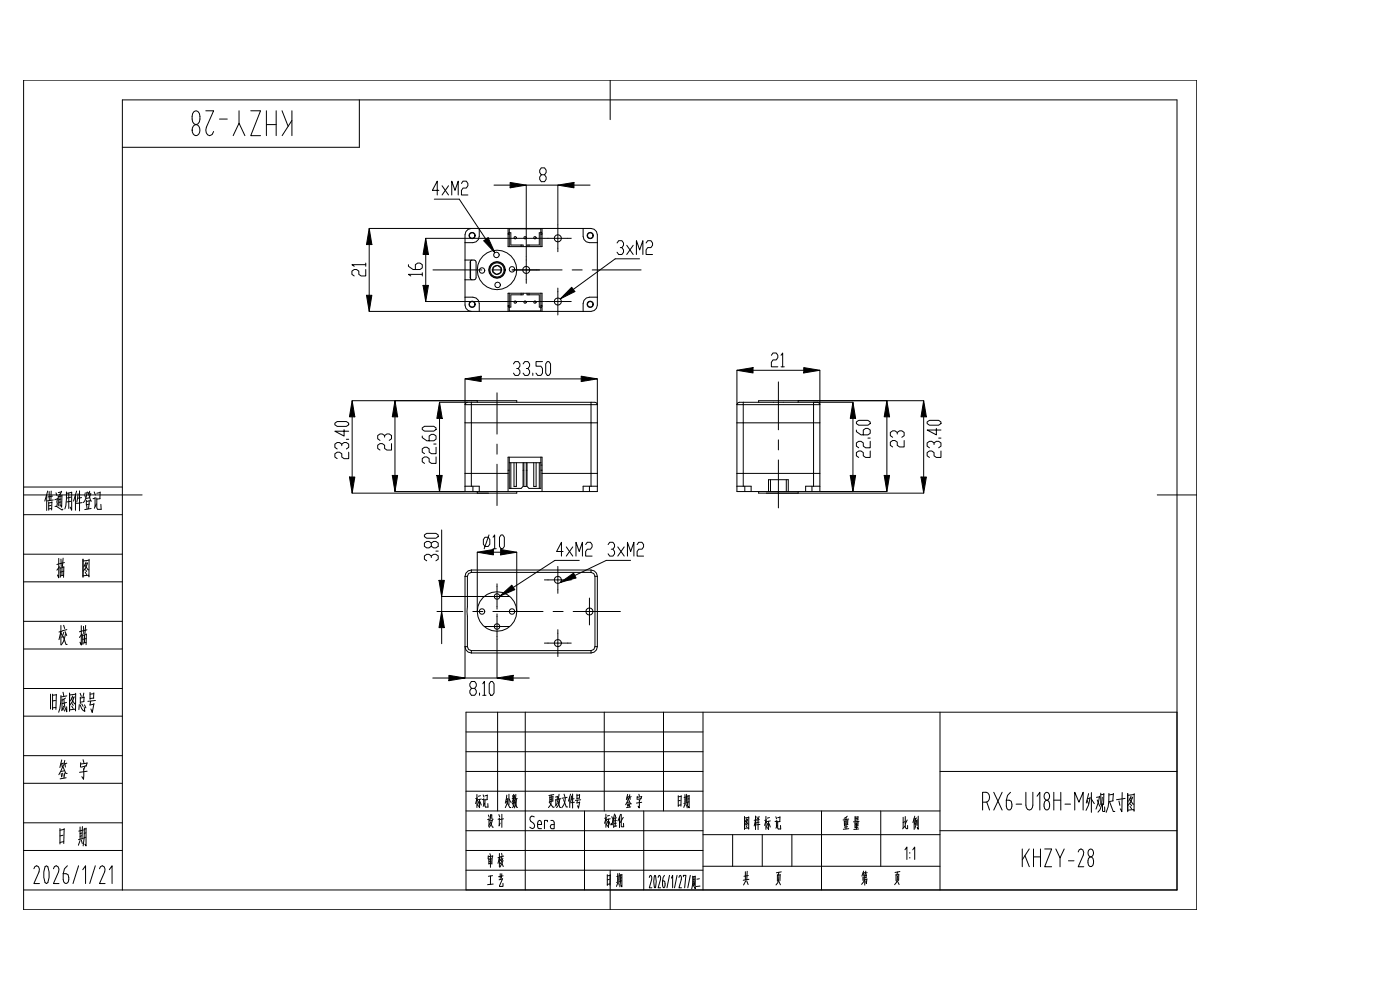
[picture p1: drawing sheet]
<svg xmlns="http://www.w3.org/2000/svg" width="297mm" height="210mm" viewBox="0 0 297 210" stroke-linecap="round" stroke-linejoin="round" font-family="sans-serif">
<!-- layer: 0 -->
<g fill="none" stroke="#000" stroke-width=".21">
<path d="M98.7 55.2h1.9l.3 .1 .1 .3v3.3l-.1 .3-.3 .2h-1.9M98.8 49.1l.5-.5 .7-.1h25.4l.7 .1 .4 .5 .2 .7v14.9l-.2 .7-.4 .5-.7 .2h-25.4l-.7-.2-.5-.5-.1-.7v-14.9zM99.8 55.3v3.9M100.2 55.2l-.3 .1-.2 .3v3.3l.2 .3 .3 .2M101.7 48.5v1.6l-.2 .7-.5 .5-.7 .2h-1.6M104.7 56.7l.8-.4 .8 .6-.1 .9-.9 .4-.7-.5zM107.8 48.5v3.8h7.2v-3.8M107.8 49.7h.2M108 49.2l-.2 .3M108 52.3v-3.8h6.7v3.8M108 49.4h.4v2.6h2.6v.3M110.5 52v.3"/>
<path d="M112.2 52v.3M114.7 49.2l.3 .3M114.7 49.4h-.3v2.6h-2.6v.3M114.7 49.7h.3M123.7 48.5v1.6l.2 .7 .5 .5 .6 .2h1.7M98.7 63h1.6l.7 .2 .5 .5 .2 .7v1.7M107.8 65l.2 .3M107.8 66.1v-3.9h7.2v3.9M107.8 64.8h.2M108 62.2v3.8h6.7v-3.8M110.5 62.2v.3M111 62.2v.3h-2.6v2.6h-.4"/>
<path d="M111.8 62.2v.3h2.6v2.6h.3M112.2 62.2v.3M114.7 64.8h.3M115 65l-.3 .3M126.7 63h-1.7l-.6 .2-.5 .5-.2 .7v1.7M98.7 85.8l.1-.3 .4-.2h27l.4 .2 .1 .3M98.7 85.8v18.5h28v-18.5M98.7 85.8h28M98.7 89.7h28M100 85.3v17.8M101.2 85.3v-.3h8.4v.3M107.8 99.7h.2"/>
<path d="M108 97v6.6h2.5l.5-.4v-5M108 98.2h6.7M108.4 98.2v5.4M109 98.2v5h.5v-5M111 99.7h.1M111.1 98.2v5h.5v-5M111.6 99.7h.2M113.2 98.2v5h.5v-5M114.4 98.2v5.4M114.7 97v6.6h-2.5l-.4-.4v-5M114.7 99.7h.3M114.7 98.7h.3"/>
<path d="M125.4 85.3v17.8M156.3 85.8l.2-.3 .3-.2h16.6l.4 .2 .1 .3M156.3 85.8v18.5h17.6v-18.5M156.3 85.8h17.6M156.3 89.7h17.6M157.7 85.3v17.8M160.9 85.3v-.3h8.4v.3M172.6 85.3v17.8M98.7 103.1h3v1.2M98.7 100.4h9.1M100.3 103.1v1.2M101.2 104.3v.3h8.4v-.3"/>
<path d="M107.8 104.3v-7.3h7.2v7.3M115 100.4h11.7M125 103.1v1.2M126.7 103.1h-3v1.2M156.3 103.1h3v1.2M156.3 100.4h17.6M158 103.1v1.2M160.9 104.3v.3h8.4v-.3M163 104.3v-2.5h4.2v2.5M163.5 101.8v2.5M166.8 101.8v2.5M172.3 103.1v1.2"/>
<path d="M173.9 103.1h-3v1.2M98.7 137.2l.1 .6 .5 .5 .7 .2M98.7 122.3v14.9M98.7 137.2h.5M98.7 122.3h.5M99.2 137.2l.2 .6 .6 .2M99.2 122.3v14.9M100 121.4l-.6 .3-.2 .6M100 120.9l-.7 .2-.5 .5-.1 .7M100 120.9v.5M100 138v.5M100 121.4h25.4"/>
<path d="M100 138h25.4M100 138.5h25.4M100 120.9h25.4M125.4 121.4l.6 .3 .2 .6M125.4 120.9l.7 .2 .4 .5 .2 .7M125.4 120.9v.5M125.4 138v.5M126.2 137.2l-.2 .6-.6 .2M126.2 122.3v14.9M126.2 137.2h.5M126.2 122.3h.5M126.7 137.2l-.2 .6-.4 .5-.7 .2"/>
<path d="M126.7 122.3v14.9"/>
<circle cx="100.2" cy="50" r=".59"/>
<circle cx="100.2" cy="50" r=".67"/>
<circle cx="102.3" cy="57.4" r=".59"/>
<circle cx="105.3" cy="54.1" r=".59"/>
<circle cx="105.4" cy="57.3" r=".97"/>
<circle cx="105.4" cy="57.3" r="4.2"/>
<circle cx="105.4" cy="57.3" r="1.51"/>
<circle cx="105.4" cy="57.3" r="1.68"/>
<circle cx="105.4" cy="57.3" r="1.76"/>
<circle cx="108.6" cy="57.1" r=".59"/>
<circle cx="109.3" cy="50.4" r=".25"/>
<circle cx="111.4" cy="50.4" r=".25"/>
<circle cx="111.6" cy="57.3" r=".75"/>
<circle cx="113.5" cy="50.4" r=".25"/>
<circle cx="118.3" cy="50.6" r=".75"/>
<circle cx="125.2" cy="50" r=".67"/>
<circle cx="125.2" cy="50" r=".59"/>
<circle cx="100.2" cy="64.5" r=".67"/>
<circle cx="100.2" cy="64.5" r=".59"/>
<circle cx="105.6" cy="60.4" r=".59"/>
<circle cx="109.3" cy="64.1" r=".25"/>
<circle cx="111.4" cy="64.1" r=".25"/>
<circle cx="113.5" cy="64.1" r=".25"/>
<circle cx="118.3" cy="64" r=".75"/>
<circle cx="125.2" cy="64.5" r=".67"/>
<circle cx="125.2" cy="64.5" r=".59"/>
<circle cx="102.3" cy="129.7" r=".59"/>
<circle cx="105.4" cy="129.7" r="4.2"/>
<circle cx="105.4" cy="132.9" r=".59"/>
<circle cx="105.4" cy="126.5" r=".59"/>
<circle cx="108.6" cy="129.7" r=".59"/>
<circle cx="118.3" cy="123" r=".75"/>
<circle cx="118.3" cy="136.4" r=".75"/>
<circle cx="125" cy="129.7" r=".75"/>
</g>
<g fill="none" stroke="#000" stroke-width=".21">
<path d="M104.8 39.3h3.4M108.2 38.7l3.4 .6-3.4 .5zM114.8 37.1l-.3-.5v-.5l.3-.5h.7l.4 .5v.5l-.4 .5h-.7l-.3 .5v.4l.3 .5h.7l.4-.5v-.4l-.4-.5M118.3 39.3l3.5-.6v1.1zM121.8 39.3h3.4M77.6 57.2v1.3h-1l-.5-.3v-.7l-.5-.3h-.5l-.4 .3v.7l.4 .3M77.6 56.1h-2.9l.4 .4M77.6 55.8v.7M78.3 48.5l.6 3.4h-1.1zM78.3 48.5h21.6M78.3 51.9v10.7M86.7 56.1v.4l.9 .7h1.5l.5-.4v-.7l-.5-.3h-.5l-.5 .3v1.1"/>
<path d="M89.6 58.2h-2.9l.4 .3M89.6 57.9v.6M90.3 50.6l.6 3.4h-1.2zM90.3 50.6h25.1M90.3 54v6.5M97.4 42.2l5.7 8.6M102.6 51.1l1-.7 1.4 3.2zM118.3 47.7v-8.4h-6.7v15.1M77.8 62.6h1.1l-.6 3.5zM78.3 66.1h21.6M89.7 60.5h1.2l-.6 3.5zM90.3 64h25.1"/>
<path d="M108.9 77.2l.4-.5h.7l.3 .5v.5l-.3 .5h-.4M110 78.2l.3 .5v.4l-.3 .5h-.7l-.4-.5M111 77.2l.3-.5h.7l.3 .5v.5l-.3 .5h-.3M112 78.2l.3 .5v.4l-.3 .5h-.7l-.3-.5M113 79.1v.5M115.1 76.7h-1.4v1h1l.4 .5v.9l-.4 .5h-.6l-.4-.5M116.1 76.7h.4l.3 .5v1.9l-.3 .5h-.4l-.3-.5v-1.9zM123.3 79.8l3.4 .6-3.4 .5zM156.3 78.5l3.5-.5v1.1zM156.3 78.5v7.3M159.8 78.5h10.7M163.6 75.4l.4-.5h.7l.3 .5v.5l-.3 .4h-.7l-.4 .5v1h1.4"/>
<path d="M165.7 75.4l.3-.5v2.9M165.7 77.8h.7M170.5 78l3.4 .5-3.4 .6zM173.9 78.5v7.3M71 89.8l.5-.4h2l.5 .4v.3l-.5 .3h-2l-.5-.3zM72.5 94.6v-.4l-.5-.3h-.5l-.5 .3v.7l.5 .3M72.5 94.2l.5-.3h.5l.5 .3v.7l-.5 .3M73 91.1v1.4l-2-1h3M73.5 93.2h.5M74 95.9v1.4h-1l-.5-.4v-.6l-.5-.4h-.5l-.5 .4v.6l.5 .4M74.7 85l.6 3.4h-1.2zM74.7 85h26.5"/>
<path d="M74.7 88.4v12.8M81.6 92.7v-.3l-.5-.4h-.5l-.5 .4v.7l.5 .3M81.6 92.4l.5-.4h.5l.5 .4v.7l-.5 .3M83.1 94.1v1.4h-1l-.5-.4v-.7l-.5-.3h-.5l-.5 .3v.7l.5 .4M83.8 85l.6 3.4h-1.2zM83.8 88.4v12.5M89.6 92.5v.3l1 .7h1.4l.5-.3v-.7l-.5-.4h-.5l-.5 .4v1M89.6 90.8l.5-.4h1.9l.5 .4v.3l-.5 .4h-1.9l-.5-.4zM92 94.2h.5M92.5 96.9v1.4h-1l-.5-.3v-.7l-.4-.4h-.5l-.5 .4v.7l.5 .3M92.5 94.9v1.3h-1l-.5-.3v-.7l-.4-.3h-.5l-.5 .3v.7l.5 .3M93.2 85.3l.6 3.5h-1.1z"/>
<path d="M93.2 85.3h5.9M93.2 88.8v12.1M98.7 80.4l3.4-.6v1.1zM98.7 80.4v5.4M102.1 80.4h21.2M126.7 80.4v5.4M169.4 85h26.6M172.6 85.3h8.3M180.9 85.3l.6 3.5h-1.1zM180.9 88.8v12.1M181.7 91.2v.4l1 .6h1.4l.5-.3v-.7l-.5-.3h-.5l-.5 .3v1M181.7 89.5l.5-.3h1.9l.5 .3v.3l-.5 .4h-1.9l-.5-.4z"/>
<path d="M184.1 92.9h.5M184.6 95.7v1.3h-1l-.5-.3v-.7l-.4-.3h-.5l-.5 .3v.7l.5 .3M184.6 93.6v1.4h-1l-.5-.4v-.6l-.4-.4h-.5l-.5 .4v.6l.5 .4M188.1 85l.6 3.4h-1.1zM188.1 88.4v12.5M190.3 92.1v-.4l-.4-.3h-.5l-.5 .3v.7l.5 .4M190.3 91.7l.5-.3h.5l.5 .3v.7l-.5 .4M191.8 93.4v1.4h-1l-.5-.3v-.7l-.4-.4h-.5l-.5 .4v.7l.5 .3M196 85l.5 3.4h-1.1zM196 88.4v12.8M196.7 89.5l.5-.3h1.9l.5 .3v.3l-.5 .4h-1.9l-.5-.4zM198.2 94.3v-.3l-.5-.4h-.5l-.5 .4v.6l.5 .4"/>
<path d="M198.2 94l.4-.4h.5l.5 .4v.6l-.5 .4M198.6 90.9v1.3l-1.9-1h2.9M199.1 92.9h.5M199.6 95.7v1.3h-1l-.4-.3v-.7l-.5-.3h-.5l-.5 .3v.7l.5 .3M74.1 101.2h1.2l-.6 3.4zM74.7 104.6h28.9M83.2 100.9h1.2l-.6 3.4zM83.8 104.3h14.8M90 113.5l.5-.4h2l.5 .4v.3l-.5 .4h-2l-.5-.4zM91.5 118.3v-.4l-.5-.3h-.5l-.5 .3v.7l.5 .4M91.5 117.9l.5-.3h.5l.5 .3v.7l-.5 .4M91.5 115.2l.5-.3h.5l.5 .3v.7l-.5 .3h-.5l-.5-.3v-.7l-.5-.3h-.5l-.5 .3v.7l.5 .3h.5l.5-.3"/>
<path d="M92.5 116.9h.5M92.7 100.9h1.1l-.6 3.4zM93.7 112.4v10.7M101.2 117.1l3.5-.5v1.1zM101.2 117.1v12.6M102.9 114h.7l.3 .4v1l-.3 .5h-.7l-.4-.5v-1zM103.7 113.5l-1 2.9M104.6 114l.3-.5v2.9M104.6 116.4h.7M104.7 117.1h1.5M106.2 116.6l3.4 .5-3.4 .6zM106.3 113.5h.3l.4 .5v1.9l-.4 .5h-.3l-.3-.5v-1.9z"/>
<path d="M109.6 117.1v12.6M162.6 104.6h33.4M174 104.3h14.1M180.4 100.9h1.1l-.6 3.4zM187.6 100.9h1.1l-.6 3.4zM195.4 101.2h1.1l-.5 3.4zM93.1 123.1h1.2l-.6 3.4zM93.7 129.7l.6 3.4h-1.2zM93.7 133.1v3.5M102.7 126.5h-9v3.2h-.9M105.4 135.6v8.2h-6.7v-6.6M91.8 143.8h3.4"/>
<path d="M95.2 143.3l3.5 .5-3.5 .6zM100 146l-.3-.5v-.5l.3-.4h.7l.3 .4v.5l-.3 .5h-.7l-.3 .5v.5l.3 .5h.7l.3-.5v-.5l-.3-.5M101.7 147v.5M102.4 145l.4-.4v2.9M102.4 147.5h.7M104.1 144.6h.4l.3 .4v2l-.3 .5h-.4l-.3-.5v-2zM105.4 143.8l3.5-.5v1.1zM108.9 143.8h3.4"/>
</g>
<g fill="#000">
<path d="M108.2 38.7l3.4 .6-3.4 .5zM118.3 39.3l3.5-.6v1.1zM78.3 48.5l.6 3.4h-1.1zM90.3 50.6l.6 3.4h-1.2zM102.6 51.1l1-.7 1.4 3.2zM77.8 62.6h1.1l-.6 3.5zM89.7 60.5h1.2l-.6 3.5zM98.7 80.4l3.4-.6v1.1zM156.3 78.5l3.5-.5v1.1zM170.5 78l3.4 .5-3.4 .6zM74.7 85l.6 3.4h-1.2zM83.8 85l.6 3.4h-1.2z"/>
<path d="M93.2 85.3l.6 3.5h-1.1zM123.3 79.8l3.4 .6-3.4 .5zM180.9 85.3l.6 3.5h-1.1zM188.1 85l.6 3.4h-1.1zM196 85l.5 3.4h-1.1zM74.1 101.2h1.2l-.6 3.4zM83.2 100.9h1.2l-.6 3.4zM92.7 100.9h1.1l-.6 3.4zM101.2 117.1l3.5-.5v1.1zM106.2 116.6l3.4 .5-3.4 .6zM180.4 100.9h1.1l-.6 3.4zM187.6 100.9h1.1l-.6 3.4z"/>
<path d="M195.4 101.2h1.1l-.5 3.4zM93.1 123.1h1.2l-.6 3.4zM93.7 129.7l.6 3.4h-1.2zM95.2 143.3l3.5 .5-3.5 .6zM105.4 143.8l3.5-.5v1.1z"/>
</g>
<g fill="none" stroke="#000" stroke-width=".21">
<path d="M91.9 57.3h10.3M104.4 57.3h2.1M108.6 57.3h10.7M121.4 57.3h2.1M125.6 57.3h10.4M105.4 83.3v8.8M105.4 94.2v2.1M105.4 98.5v8.7M165.1 81v10.2M165.1 93.3v2.1M165.1 97.6v10.1M92.7 129.7h5.5"/>
<path d="M100.3 129.7h2.1M104.6 129.7h10.6M117.3 129.7h2.2M121.6 129.7h5.5"/>
</g>
<!-- layer: VhF -->
<g fill="none" stroke="#000" stroke-width=".21">
<path d="M93.8 39.4l1.4 2M95.2 39.4l-1.4 2M97.9 38.9l.3-.5h.7l.4 .5v.5l-.4 .5h-.7l-.3 .5v1h1.4M92.1 42.2h5.3M93.1 40.4h-1.4l1.1-2v3M95.8 41.4v-3l.7 2 .7-2v3M108.8 57.3h5.7M111.6 54.4v5.7M115.5 50.6h5.7M118.3 47.7v5.7M130.9 51.5l.3-.4h.7l.4 .4v.5l-.4 .5h-.3M131.9 52.5l.4 .5v.5l-.4 .5h-.7l-.3-.5"/>
<path d="M133 52l1.3 2M134.3 52l-1.3 2M135 54v-2.9l.7 1.9 .7-1.9v2.9M135.7 54.9h-5.2l-8.9 6.5M137.1 51.5l.3-.4h.7l.3 .4v.5l-.3 .5h-.7l-.3 .5v1h1.3M115.5 64h5.7M118.3 61.1v5.7M121.3 60.9l.7 1-3.1 1.5zM119.5 117h-1.4l1-2v3M120.1 116l1.4 2M121.5 116l-1.4 2M122.2 118v-3l.7 2 .7-2v3"/>
<path d="M122.9 118.9h-5.2l-8.8 5.7M124.2 115.5l.4-.5h.7l.3 .5v.5l-.3 .5h-.7l-.4 .5v1h1.4M129 115.5l.3-.5h.7l.4 .5v.5l-.4 .5h-.3M130 116.5l.4 .5v.5l-.4 .5h-.7l-.3-.5M131.1 116l1.3 2M132.4 116l-1.3 2M133.1 118v-3l.7 2 .7-2v3M133.8 118.9h-5.2l-6.7 3.2M135.2 115.5l.3-.5h.7l.3 .5v.5l-.3 .5h-.7l-.3 .5v1h1.3M102.8 126.5h5.3M102.8 132.9h5.3M105.4 123.8v5.4"/>
<path d="M105.4 130.2v5.4M106 126.5l2.6-2.4 .6 1zM115.5 123h5.7M115.5 136.4h5.7M118.3 120.2v5.7M118.3 133.6v5.7M118.9 123.6l2.8-2 .5 1zM122.2 129.7h9.4M125 126.9v5.7"/>
</g>
<path d="M121.3 60.9l.7 1-3.1 1.5zM106 126.5l2.6-2.4 .6 1zM118.9 123.6l2.8-2 .5 1z" fill="#000"/>
<g fill="none" stroke="#000" stroke-width=".21">
<path d="M129.4 17v8.4M26 21.2h223.7v167.6h-223.7zM5 105h25.1M245.5 105h8.4M105.6 151.1v20.9M111.4 151.1v37.7M128.2 151.1v20.9M140.8 151.1v20.9M149.1 151.1v37.7M199.4 151.1v37.7M249.7 151.1h-150.8v37.7M98.9 172h100.5"/>
<path d="M98.9 167.8h50.2M124 172v16.8M136.6 172v16.8M199.4 176.2h50.3M199.4 163.6h50.3M129.4 184.6v8.4"/>
</g>
<g fill="none" stroke="#000" stroke-width=".21">
<path d="M5 17h248.9v176h-248.9zM76.2 21.2v10h-50.2M5 117.6h21M5 109.2h21M5 103.3h21M5 137.7h21M5 131.8h21M5 123.4h21M5 151.9h21M5 146h21M98.9 159.5h50.2M98.9 155.3h50.2"/>
<path d="M5 174.5h21M5 166.2h21M5 160.3h21M98.9 176.2h50.2M98.9 163.6h50.2M149.1 177h50.3M155.4 177v6.8M161.7 177v6.8M168 177v6.8M174.3 172v16.8M186.8 172v11.8M5 180.4h21"/>
<path d="M5 188.8h21M98.9 184.6h50.2M98.9 180.4h50.2M149.1 183.8h50.3"/>
</g>
<g fill="none" stroke="#000" stroke-width=".21">
<path d="M41 26.8a.83 .83 0 0 1 1.1-.2 .83 .83 0 0 1 .3 1 .88 .88 0 0 1-.8 1.2 .88 .88 0 0 1-.8-1.2zM41.2 23.7l.4-.2a1.37 1.37 0 0 1 .8 1.8l-.1 .5-.3 .5-.4 .1a1.37 1.37 0 0 1-.8-1.7l.1-.6zM43.7 23.5h1.6l-1.5 3.5a1.23 1.23 0 0 0 .7 1.8l.5-.3 .3-.6M46.6 25.3h1.6M49.5 28.8l1.2-2.7 1.3 2.7M50.7 23.5v2.6M53.2 23.5h2.1l-2.1 5.3h2.1M56.5 26.4h2.1M56.5 23.5v5.3M58.6 23.5v5.3M59.8 23.5l1.3 3.3M61.9 23.5v5.3"/>
<path d="M61.9 25.5l-2 3.3M9.9 105v3.3M10.1 104.2l-.6 2.1M10.3 106.5v1.7M10.4 104.3l.1 1.9M10.8 107.2l-.5 .1M10.9 104.2l-.1 1.9M11 107.9l-.7 .1M11 106.4v1.8M11 106.6l-.7 .1M11.2 105.2l-1 .2M11.3 106.1l-1.2 .1"/>
<path d="M11.7 107.4h.3l1.2 .8M11.9 104.5l.2 .6M12.2 105.8l-.6 .2M12.2 105.7l-.2 1.7M12.4 105.1v2.2M12.5 118.5v4.1l-.3-.6M12.6 104.8l.2 .4M12.6 119.6l-.5 .1M12.7 105.3v2.1M12.9 105.9l-.4 .1M12.9 118.6l.1 1.6M13 106.5l-.5 .1"/>
<path d="M13 104.3l-.6 .2M13.1 104.2l-.4 .8M13.1 105.1v2.5l-.2-.5M13.1 105.2l-.7 .2M13.4 108l-.2 .1M13.4 118.4l-.2 1.8M13.7 119.3l-1 .3M14.1 104.3l-.1 3-.2 .7M14.6 104.6v3.3M15.1 105.5l-.9 .1M15.1 106.3l-.9 .2M15.2 104.4v3.8l-.3-.6"/>
<path d="M15.2 104.4l-1.1 .3M16 105v3.2M16.3 104.2l-.7 2.1M16.6 104.7l-.3 1.8M16.9 104.1v4.3M17.3 105.5l-.8 .2M17.4 106.6l-1.2 .2M17.6 118.6v3.9M17.9 104.9l.2 .6M18.1 119.9l.6 1h.1M18.3 119.2l-.5 1.1M18.3 106.1v1.1"/>
<path d="M18.4 107.2l.1 .8M18.5 104.5l-.5 .1M18.5 119.6l-.4 .1M18.5 104.3l-.3 1.3-.5 1M18.6 119.4l-.5 1.2-.4 .5M18.7 104.4l.5 1.9h.2M18.9 107.2l-.1 .7M18.9 118.8l-1.3 .2M18.9 118.6v3.6M18.9 106.2l-.6 .2M18.9 106.2v.7M18.9 105.6l-.6 .1"/>
<path d="M19 106.9l-.7 .2M19 104.2l-.1 .7M19.3 104.6l-.3 .9M19.3 107.9l-1.3 .2M20 104.3l.2 .7M20.2 105.7l-.5 .1M20.2 105.5v1.9M20.4 106.9l-.4 .9M20.5 105.6v2.2l.2 .2h.8l-.1-1M21.2 104.5l-.7 .1M21.2 105.8l-.7 .1M21.2 104.3v1.5"/>
<path d="M12.6 120.2l-.5 .7M12.7 120.3l.1 2.1M12.9 132.7v4.1M12.9 134l-.4 1.7M12.9 134.2l.3 .5M13.1 120.4v1.7M13.2 133.9l-.7 .2M13.4 135l.6 1.7h.2M13.5 122l-.7 .2M13.5 132.6l.2 .7M13.5 121.2l-.7 .2M13.5 134.1l-.4 1.2"/>
<path d="M13.5 120.2v2.3M13.5 120.3l-.8 .2M13.8 134l.3 .8M13.9 134.4l-.3 1.2-.6 1.2M14.2 133.6l-.9 .2M17.2 132.7v4.1l-.2-.6M17.4 134.5l-.6 .7M17.4 133.8l-.6 .2M17.5 134.6l.1 2.1M17.6 122.2l1.2-.2 .1 .4M17.7 132.9l.1 1.5M17.9 134.7v1.6"/>
<path d="M18.1 121.4l.3 .5M18.2 120.9l.2 .3M18.2 132.7l-.2 1.8M18.3 136.3l-.7 .1M18.3 135.4l-.7 .2M18.3 134.5v2.2M18.3 134.6l-.8 .2M18.4 133.6l-.9 .2M10.7 147.2v3.2M11.2 147.2v3.3M11.8 148.6l-.6 .1M11.9 150.1l-.7 .1"/>
<path d="M11.9 147.4l-.7 .1M12 147.3l-.1 3.2M12.9 147.5l-.2 2.8-.3 .8M13.2 148.2v2.4M13.4 146.8l.1 .8M13.5 150.3l.2 .5M13.5 149.8l-.4 1M13.6 148.3l.2 1.8 .4 .9-.1-1.1M13.9 148.1l-.7 .4M14.1 149l-.9 .3M14.2 147.6l-1.3 .2M14.8 150.6l1.2-.2v.4"/>
<path d="M14.8 147v3.9M15.2 148.4l.6 .9h.2M15.2 149.8l.3 .5M15.3 149.3l.2 .3M15.4 147.6l-.5 1.1M15.7 148l-.4 .1M15.7 147.8l-.4 1.2-.5 .6M16.1 147.2l-1.3 .2M16.1 147.1l-.1 3.6M16.8 149.5l-.1 1M17 149.5l.3 .8 .7 .6-.1-.8M17 147.1l.3 .6"/>
<path d="M17 147.9v1.3M17.3 149.3l.3 .5M17.8 147l-.2 .9M17.8 148.8l-.8 .2M17.8 147.9l-.8 .2M17.8 147.8v1M17.9 149.5l.3 .7M19.1 146.9v1.5M19.2 148.7l-.1 .8M19.9 147.2h-.8M19.9 147l-.1 1.1M19.9 148.1l-.8 .1"/>
<path d="M19.9 149.4l-.9 .2M19.9 149.2l-.3 1.9-.3-.7M20.2 148.6l-1.6 .2M12.7 175.7v3.3M13 164.1l.1 .7M13.1 161.2l-.4 1.6M13.1 162l.1 .7M13.3 164l.1 .7M13.3 162.6l.7 1.5h.2M13.4 177.2l-.7 .1M13.4 162.4l-.9 1.9M13.4 161.9l-.5 .2"/>
<path d="M13.5 178.5l-.8 .2M13.6 175.9l-.9 .2M13.6 175.7l-.1 3.2M13.6 163.5l-.6 .1M13.7 161.3l-.2 1.1M13.7 164l-.1 1M13.8 162l.1 .7M14 165l-1.2 .2M14.2 161.9l-.6 .2M17 175.4v2.6M17 178.3l-.4 1M17.1 161.8v.9"/>
<path d="M17.3 178.2l.2 .7M17.4 176.7l-.4 .1M17.4 177.3l-.4 .1M17.5 175.3l-.1 2.6M17.6 161.1l.2 .7M17.7 176.1l-1 .2M17.7 177.9l-1 .2M17.7 163v2.3l-.3-.6M17.9 177.7l-.3 1.7M17.9 175.7v2.1M18 162.5l-.8 .2M18.1 162.4l-.3 .8"/>
<path d="M18.2 176.7l-.3 .1M18.2 177.6l-.3 .1M18.3 175.7v3.7l-.3-.3M18.3 175.8l-.4 .1M18.4 161.9l-1.3 .2M18.5 161.8l-.2 .7M18.5 163.6l-1.6 .2M101.2 168.5v2.8M101.3 169.9l-.1-.4-.3 1M101.3 169.3l-.4 .1M101.5 170.9l.2 .4M101.6 170l-.3 .8"/>
<path d="M101.7 169.6v1.7M101.8 170.1l.3 .7M101.9 168.8l-.4 .1M102.1 169.5l-.7 .2M102.5 168.6l.2 .5M102.6 169.6h-.3M102.6 169.4v1.4M102.8 170.4l-.3 .6M102.9 169.5v1.5l.1 .2h.5v-.7M103.4 168.7l-.5 .1M103.4 169.6l-.5 .1M103.4 168.6l-.1 1"/>
<path d="M103.6 172.9l.2 .4M103.7 173.8l-.3 .1M103.7 173.7v1.3M103.9 174.6l-.3 .7M104 174.3l.5 1.2h.1M104.1 173.3l-.2 .8M104.1 172.8v.6M104.3 172.8v.8l.3 .2M104.3 172.9h-.2M104.4 174l-.4 .1M104.5 174l-.2 .7-.5 .8M105.8 172.8l.2 .5"/>
<path d="M105.9 173.7l-.2 .1M105.9 173.6v1.5M106.1 174.6l-.2 .6M106.5 172.7v2.8M106.8 173.7l-.7 .1M107.4 169.9l.8 1.4h.2M107.5 168.7l-.3 1.7M107.7 169.5l-.3 .1M107.8 169.3l-.3 1.4-.3 .6M108 168.5v2.2M108 169.5l.3 .7M108.7 168.8l.2 .4"/>
<path d="M108.9 170.1l-.1 .6 .4 .4M109 168.5v1.5M109 169.4l-.4 .9M109 169.4l.2 .5M109.1 170.3l-.4 .1M109.1 170.1l-.4 1.2M109.2 168.7l-.1 .6M109.3 169.9l.3 1.4h.2M109.3 169.3l-.6 .1M109.4 168.5l-.2 1.6M109.6 169.4l-.2 1.5-.3 .5M109.7 169.4l-.4 .1"/>
<path d="M113.3 173.3l-.5-.2-.3 .2-.1 .5 .2 .4 .6 .4 .2 .5-.1 .4-.3 .3-.6-.3M114.1 174.9h.8l-.1-.7-.3-.2a1.29 1.29 0 0 0-.4 1.6l.8 .2M116.1 174.3v-.3h-.6v1.8M116.5 170.1l.8 1.2 .3-.1M116.6 169v1.1M116.9 174l.6 .2 .1 1.6-.8-.1v-.7l.8-.1M116.9 168.6v2l-.5 .7M117.2 169.5l-.5 .1M117.3 169l-.7 .1M117.3 169.9l-.7 .1M117.3 168.9v1M117.5 168.6l-1.1 .1"/>
<path d="M117.9 169.6v1.3M118.3 169l-.5 .1M118.3 168.9l-.1 .7M118.3 169.6l-.4 .1M118.3 170.3l-.4 .7M118.4 169.9l.4 1.4h.2M118.6 168.5l-.3 1.6M118.8 169.5a2.38 2.38 0 0 1-.7 1.8M118.9 169.4l-.5 .1M119.5 169.6l.6 1.6h.3M119.7 168.5l.1 .5M119.9 169.2a3.2 3.2 0 0 1-.7 2.1"/>
<path d="M120.3 169.1l-1.1 .2M120.9 169.1v2.2M121 168.5l-.4 1.4M121.3 168.8l-.2 1.3M121.5 168.4v3M121.8 169.4l-.6 .1M121.9 170.2l-.9 .1M122.4 168.5v1M122.5 169.7l-.1 .6M122.9 168.6l-.5 .1M123 168.5l-.1 .8-.5 .1M123 170.2l-.6 .1"/>
<path d="M123 170.1l-.3 1.3-.2-.5M123.2 169.7l-1.1 .1M128.5 172.7v2.8M128.7 174.1l-.2-.4-.2 .9M128.7 173.4l-.4 .2M128.9 174.2l-.3 .8M129.1 173.7v1.8l-.2-.4M129.2 174.3l.3 .7M129.3 173l-.5 .1M129.5 173.7l-.8 .1M129.8 173.2l.1 .4M130.1 173.6l-.3 1.4-.1-.3"/>
<path d="M130.2 173.5v2.1M130.4 172.7l-.3 1.3M130.5 172.9l.1 .5M130.5 173.5v1.8M130.7 174.6l-.4 .1M130.8 174l-.5 .1M130.8 173.5l-.6 .1M130.8 175.2l-.6 .1M131.4 173.3v2.3M131.6 172.7l-.5 1.4M131.8 172.7l.1 2.7h.4v-.8M132.2 173.4l-.6 1.1"/>
<path d="M133.1 170.5v.5M133.2 168.5l-.3 1.1M133.2 169.1v.4M133.3 170.5v.4M133.3 169.5l.5 1h.2M133.3 169.4l-.6 1.3M133.4 169l-.4 .1M133.5 170.1l-.4 .1M133.6 168.6l-.2 .8M133.6 170.4l-.1 .8M133.6 169.1l.1 .5M133.8 171.2l-.9 .1"/>
<path d="M133.9 169l-.4 .1M135.2 168.9l-.1 .7M135.5 168.5l.2 .4M135.6 169.8v1.6l-.2-.4M135.8 169.4l-.5 .2M135.9 169.3l-.3 .6M136.1 169l-.9 .1M136.1 168.9l-.1 .5M136.1 170.2l-1.1 .1M143.9 168.8v2.3M144.3 169.8l-.4 .1M144.5 170.7l-.6 .1"/>
<path d="M144.5 168.9l-.6 .1M144.5 168.8v2.2M145.3 168.6v1.7M145.3 170.6l-.2 .7M145.5 170.5l.1 .5M145.6 169.5h-.3M145.6 169.8l-.3 .1M145.7 168.5l-.1 1.8M145.8 169l-.7 .2M145.8 170.3l-.7 .1M145.9 168.7l-.1 2.7M146.2 169.4l-.3 .1"/>
<path d="M146.2 170.1h-.3M146.2 168.7v2.7l-.2-.3M146.2 168.8l-.3 .1M157.9 175.7l.9-.1v.3M157.9 173.2v2.7M158.3 174.2l.5 .6M158.3 175.2l.2 .3M158.3 174.8l.2 .3M158.4 173.6l-.3 .8M158.6 173.9l-.3 .1M158.6 173.8l-.6 1.2M158.8 173.4l-.9 .1"/>
<path d="M158.8 173.3v2.5M160.3 173.1v2.9M160.3 174l-.3 1.2M160.3 174.2l.2 .4M160.5 173.9l-.5 .1M160.6 173.3l.1 .4M160.8 173.9v2.1M161 173.2l-.1 .7M161.1 174.4l-.5 .1M161.1 173.9l-.6 .1M161.2 174.9l-.7 .1M162.5 173.2v2.7"/>
<path d="M162.6 174.6l-.1-.5-.3 1M162.6 173.9l-.4 .1M162.8 175.6l.2 .4M162.9 174.6l-.3 .9M163 174.2v1.7M163.2 174.7l.2 .7M163.2 173.4l-.4 .1M163.4 174.1l-.7 .2M164.6 173.3l.2 .4M164.7 174.2l-.3 .1M164.7 174.1v1.3M164.9 175l-.3 .7"/>
<path d="M165 174.2v1.5l.1 .1h.5v-.7M165.4 173.4l-.4 .1M165.5 174.3h-.5M165.5 173.3l-.1 1M179.1 174.1l.1 1.1M179.5 173.4v2.4M179.7 174.6h-.5M179.7 173.1l-.6 .5M179.8 175.4l-.7 .1M179.8 174.1l-.7 .1M179.9 174l-.1 .9M179.9 174.9l-.7 .1"/>
<path d="M180.1 173.7l-1.2 .2M180.1 175.8l-1.2 .1M181.4 174.5v.8M181.4 173.2v.9M181.7 174.6v1.3M181.9 174.9h-.4M181.9 173.6l-.5 .1M182 173.3l-.6 .1M182 173.9l-.6 .1M182 174.6h-.6M182 175.2h-.6M182 175.5l-.7 .1"/>
<path d="M182 173.2v.7M182 174.5v.7M182.2 175.8l-1.1 .1M182.2 174.2l-1.1 .1M191.6 173.4v2.2M191.9 174.3l-.3 .2M192 175.2l-.5 .6M192 173.2v2.3l.3 .3h.2v-.7M192.5 173.9l-.5 .8M193.9 173.6v2.3M194.1 173.1l-.4 1.4M194.1 174.5l.2 .4"/>
<path d="M194.3 173.6l-.3 1.2M194.4 174.1l-.2 .1M194.4 174l-.3 1.7M194.5 173.5l-.4 .1M194.6 173.8v1.3M194.8 173.1v2.8l-.2-.4M208.5 170.2h.7a1.11 1.11 0 0 0 .7-1.1 1.11 1.11 0 0 0-.7-1h-.7v3.7M209.3 170.2l.6 1.6M210.8 168.1l1.8 3.7M212.6 168.1l-1.8 3.7M213.5 169.7h.6l.4 .2a1.61 1.61 0 0 1-.2 1.9h-.4l-.3-.3zM214.4 168.1l-.6 .6-.3 1"/>
<path d="M215.6 170.6h1.1M217.6 168.1l.1 3.2 .3 .4 .4 .1 .3-.1 .3-.4 .1-3.2M220 168.9l.6-.8v3.7M221.8 168.2l.3-.1a.89 .89 0 0 1 .6 .8 .89 .89 0 0 1-.6 .8 .91 .91 0 0 1-.3-1.5zM221.9 169.8h.4a1.4 1.4 0 0 1 0 2h-.4a1.4 1.4 0 0 1 0-2zM223.6 169.7h1.4M223.6 168.1v3.7M225 168.1v3.7M225.9 170.6h1.2M228 171.8v-3.7l.9 2.1 .9-2.1v3.7M230.6 169.7l.3 .8M230.9 168.3l-.4 2"/>
<path d="M231.2 169.3l-.5 .2M231.3 169.1l-.4 1.8-.5 1M231.5 168.1v4.2M231.5 169.5l.6 1M232.8 169.7l.5 1.3M233.2 169l-.6 .1M233.3 168.9l-.8 2.7M233.5 168.3v2.4M233.8 169.1l-.1 1.7-.3 1-.5 .5M233.9 170.5l.1 1.6h.4l-.1-.9M234.2 168.3l-.1 2.4M234.2 168.5l-.7 .1"/>
<path d="M235.3 168.3l-.2 2.8-.4 1.2M235.4 170.1l.8 2h.3M236.2 169.9l-1 .2M236.2 168.5l-.9 .1M236.2 168.3l-.1 1.6M237.4 169.9l.2 .9M238.1 168.1l-.1 4.1-.3-.6M238.7 169.4l-1.8 .2M239.2 171.9l1.3-.2 .1 .4M239.2 168.3v3.9M239.7 169.6l.7 1h.1M239.7 171.1l.4 .5"/>
<path d="M239.8 170.6l.3 .3M240 168.9l-.6 1.1M240.2 169.3l-.4 .1M240.3 169.1l-.5 1.2-.5 .5M240.6 168.5l-1.4 .2M240.6 168.3v3.6M7.2 184.3l.2-.5 .4-.2 .4 .2 .2 .6-.1 .5-1.1 2.5h1.2M9.6 183.9l.3-.3 .2 .3 .3 1.1v1.1l-.3 1.1-.2 .2-.3-.2-.3-1.1v-1.1zM11.3 184.3l.3-.5 .3-.2 .4 .2 .2 .6-.1 .5-1.1 2.5h1.2M13.4 185.3h.6l.4 .2a1.61 1.61 0 0 1-.2 1.9h-.4l-.3-.3zM14.3 183.6l-.6 .7-.3 1M16.7 183.6l-1.2 3.8"/>
<path d="M17.6 184.5l.5-.9v3.8M20.2 183.6l-1.2 3.8M21.1 184.3l.2-.5 .4-.2 .4 .2 .2 .6-.1 .5-1.1 2.5h1.2M23.2 184.5l.6-.9v3.8M103.6 181.5l-.1 .7M103.7 182.1v1.2M103.9 181.1l.2 .4M104 181.8v2.2M104.1 185.8l-.1 1.8M104.3 182.7h-.5M104.3 183.1l-.6 .1M104.4 182.2l-.7 .1"/>
<path d="M104.4 182.1l-.1 1.2M104.5 185.7l-.9 .2M104.5 181.6l-.9 .1M104.5 181.5l-.1 .5M104.6 187.5l-1.2 .2M105.9 181v2.9M105.9 181.9l-.3 1.2M105.9 182.1l.2 .4M106.1 185.3v1M106.2 181.8l-.6 .1M106.4 181l.1 .5M106.5 181.8l-.3 .7"/>
<path d="M106.5 185.3l-.1 1M106.5 183.2l.3 .6M106.5 182.4l-.3 .1M106.6 186.5l-.7 .1M106.6 186.4l-.6 1.6h.7v-.6M106.7 182.1l-.5 1.1M106.7 182.5l-.6 1.4M106.7 185.8l-.9 .2M106.9 181.6l-.7 .2M128.8 185.5v2.3M129.3 186.5l-.5 .1M129.4 187.5l-.6 .1"/>
<path d="M129.4 185.7l-.6 .1M129.5 185.5l-.1 2.3M131 185.3v1.8M131 187.3l-.2 .7M131.2 187.3l.2 .5M131.3 186.2l-.3 .1M131.3 186.6l-.3 .1M131.4 185.2l-.1 1.9M131.5 185.8l-.7 .1M131.5 187l-.7 .2M131.7 185.5l-.2 2.6M131.9 186.2h-.2"/>
<path d="M131.9 186.8l-.3 .1M131.9 185.5v2.6l-.1-.2M131.9 185.6h-.2M137.7 186.1l.3-.4 .2 .1v.8l-.5 1.7h.6M138.9 185.7a3.4 3.4 0 0 1 0 2.6 3.4 3.4 0 0 1 0-2.6zM139.6 186.1l.3-.4 .2 .1v.8l-.5 1.7h.6M140.6 186.9h.2a1.11 1.11 0 0 1 0 1.4l-.2-.6zM141 185.7l-.3 .4-.1 .8M142 185.7l-.5 2.6M142.4 186.3l.3-.6v2.6M143.6 185.7l-.5 2.6M144 186.1l.3-.4 .2 .1v.8l-.5 1.7h.6"/>
<path d="M145 186v-.3h.5l-.3 2.6M146.4 185.7l-.5 2.6M147 185.9l-.1 1.5-.2 1.2M147.1 187.2v.8M147.2 185.9v1M147.3 187.3h-.2M147.3 187.2v.5l-.2 .1M147.4 186.5l-.3 .1M147.4 186.9l-.4 .1M147.5 185.9v2.6l-.2-.4M147.5 185.9l-.5 .1M148.4 186.4l-.6 .1"/>
<path d="M148.5 188h-.8M158.1 184.9v1.7M158.2 186.9l-.5 .8M158.4 186.8l.3 .8M158.5 184.8l-.1 1.8M158.8 185.7l-1 .2M158.9 186.5l-1.2 .2M164.9 185.5v1.4M165.2 186.9l.4 .8M165.2 185.9l-.2 1.3-.4 .5M165.2 185l-.1 .7M165.5 185.6l-.6 .1"/>
<path d="M165.5 185.5v1.3M165.7 184.9l-1 .2M183.1 186.1v.6l.8-.1M183.2 185.2l.1 .5M183.2 184.8l-.4 1M183.4 186.7l-.6 .9M183.4 185.1l-.3 .1M183.4 185.8v2M183.6 185.2l.2 .5M183.7 184.8l-.2 .9M183.8 185.7l-.7 .1M183.8 185.7l-.1 .4"/>
<path d="M183.8 186.1l-.7 .1M183.9 186.4l-.1 1-.1-.4M184 185.1l-.4 .1M190.1 185.5v1.3M190.4 186.8l.3 .8M190.4 185.8l-.2 1.4-.4 .5M190.4 185l-.1 .6M190.7 185.5l-.6 .1M190.7 185.4l-.1 1.4M190.9 184.9l-1 .2M192 180.3l.4-.6v2.6M193 180.8v.2"/>
<path d="M193 181.9v.1M193.6 180.3l.4-.6v2.6M216.9 180.1v3.8M217.4 181.5l1 2.4M218.3 180.1l-1.4 2.3M219.3 180.1v3.8M219.3 181.8h1.4M220.7 180.1v3.8M221.6 180.1h1.5l-1.5 3.8h1.5M224 180.1l.9 1.9 .9-1.9M224.9 182v1.9M226.7 182.6h1.1"/>
<path d="M228.7 180.7l.3-.4 .3-.2 .4 .2 .2 .5-.1 .6-1.1 2.5h1.2M231.1 180.2l.3-.1a.89 .89 0 0 1 .6 .8 .89 .89 0 0 1-.6 .9 .91 .91 0 0 1-.3-1.6zM231.2 181.8h.4a1.4 1.4 0 0 1 0 2h-.4a1.4 1.4 0 0 1 0-2z"/>
</g>
</svg>
